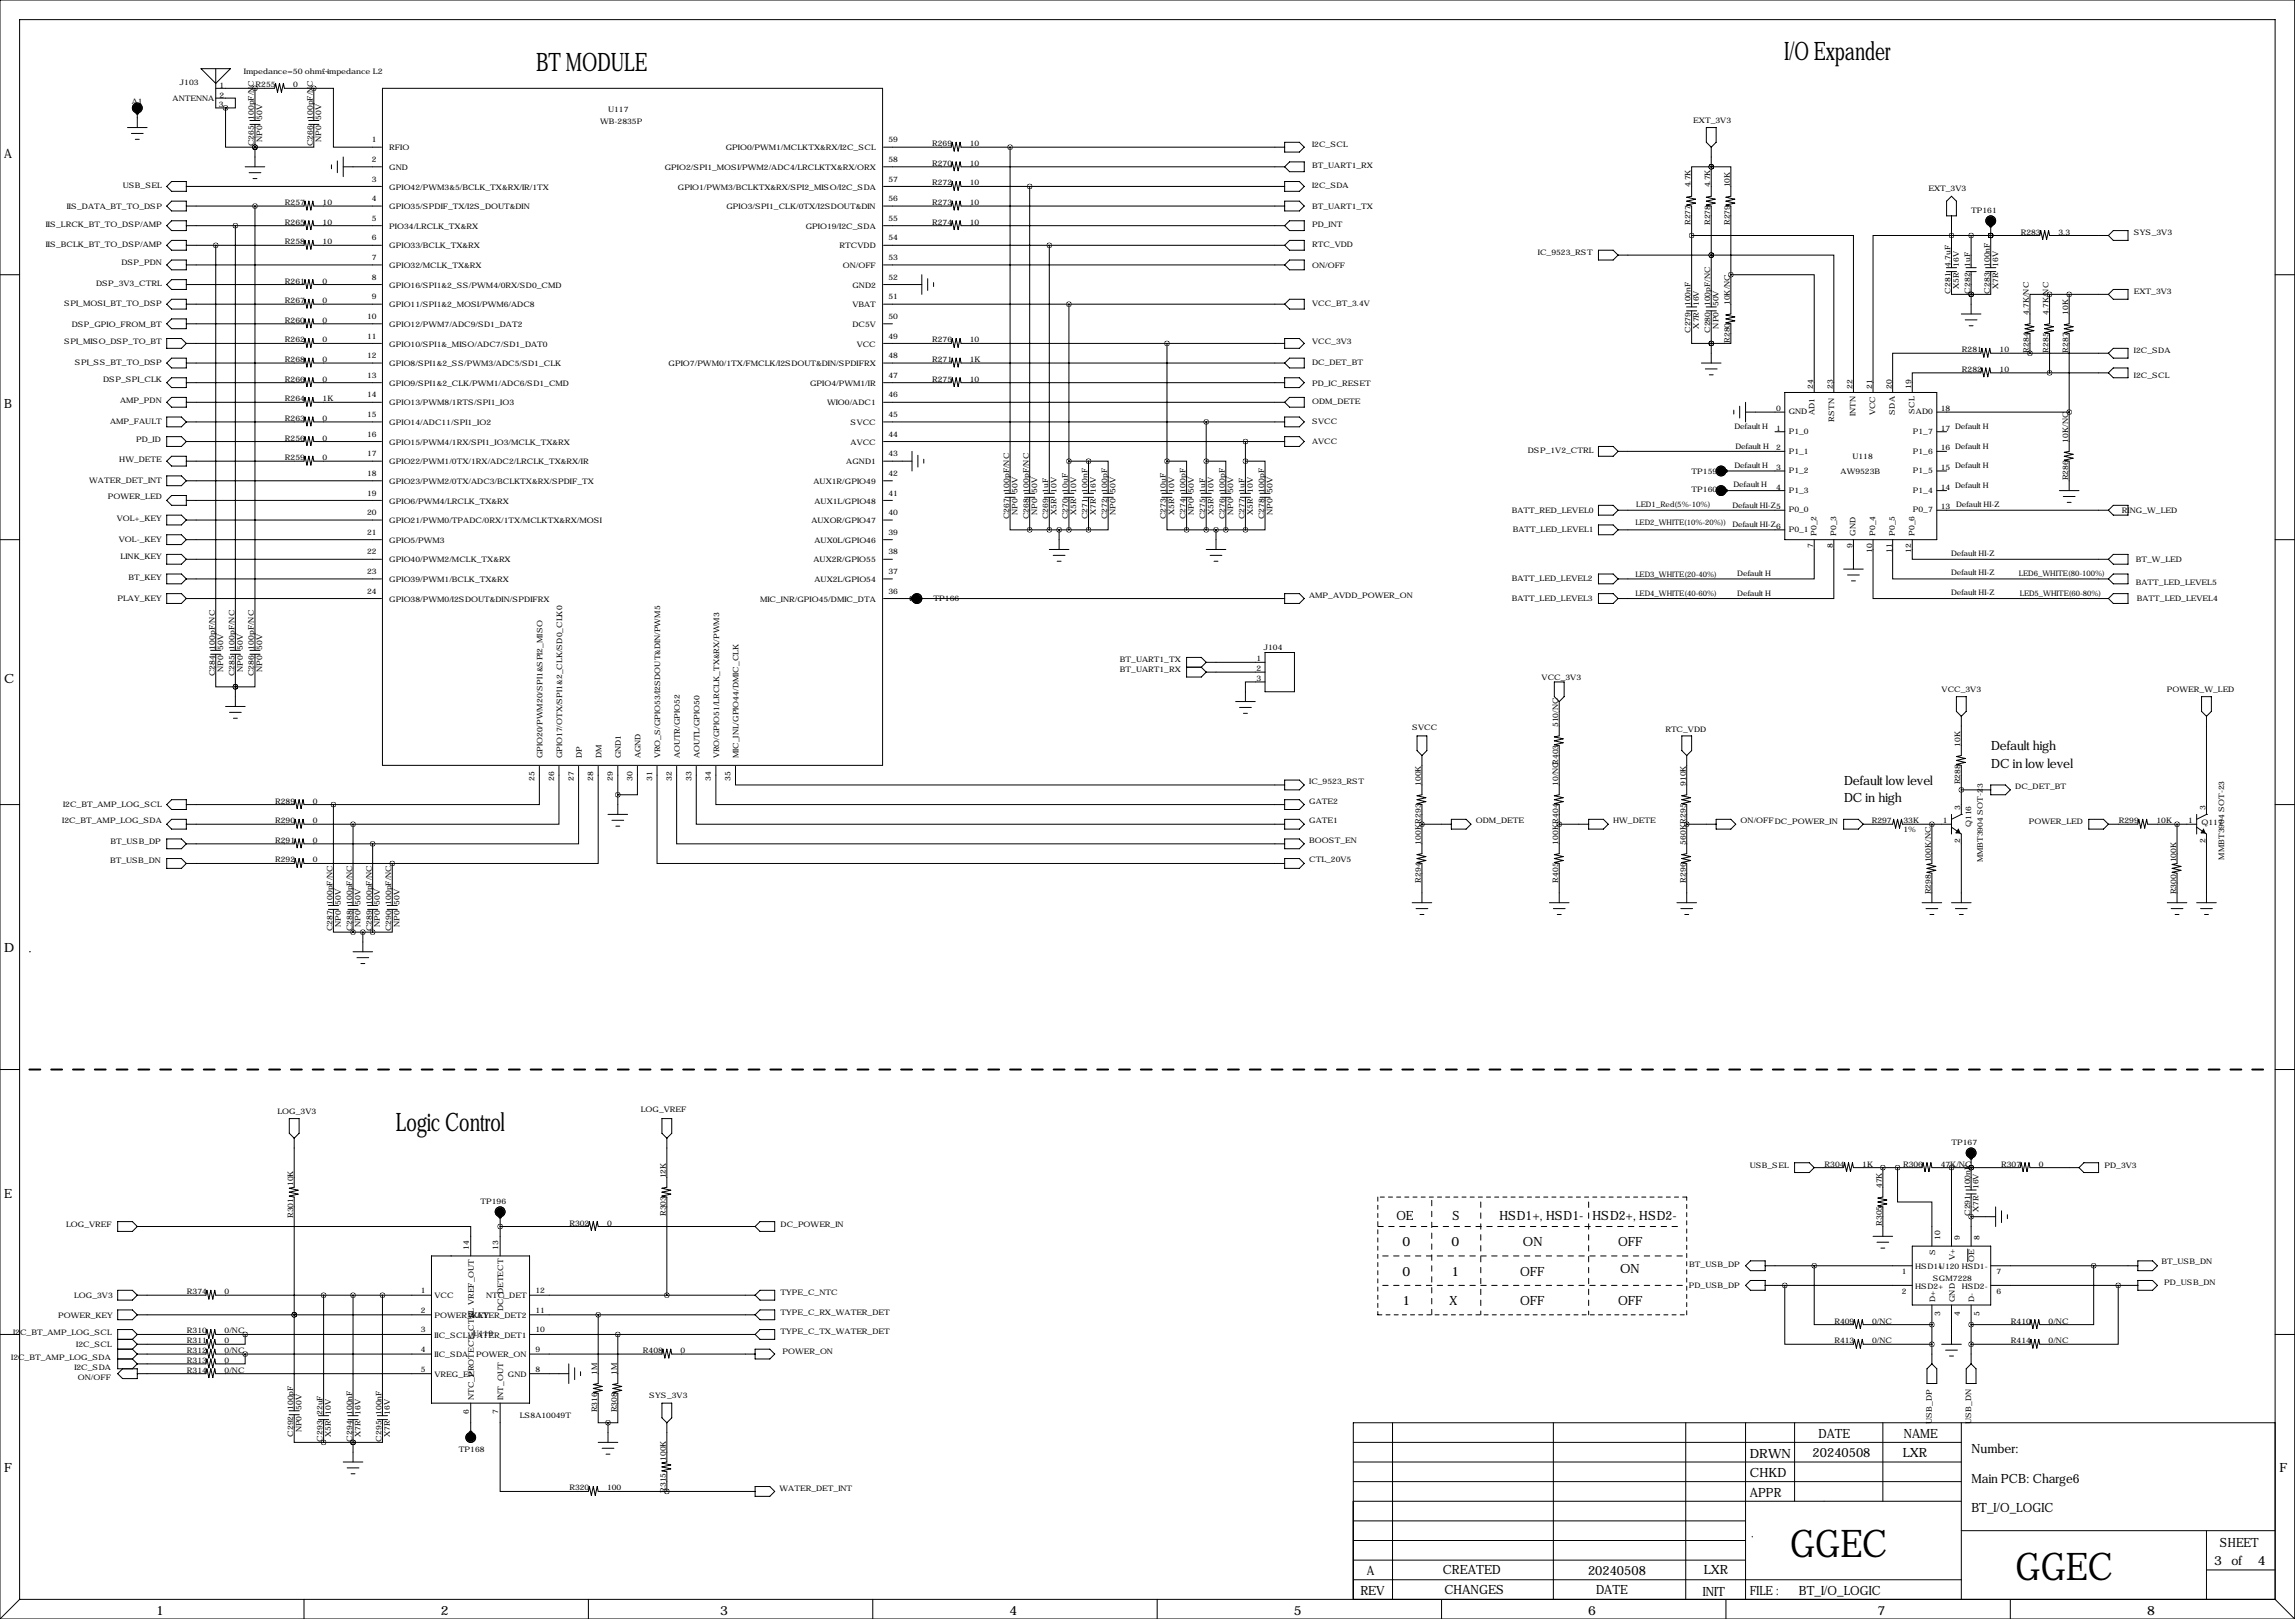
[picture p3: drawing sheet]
<svg xmlns="http://www.w3.org/2000/svg" width="594mm" height="419mm" viewBox="0 0 594 419" stroke-linecap="round" stroke-linejoin="round" font-family="sans-serif">
<defs><g id="words">
<g font-size="9.9">
<text x="463.7" y="403.1">GGEC</text>
<text x="522.1" y="409">GGEC</text>
</g>
<g font-size="6.6">
<text x="462.2" y="15.5">I/O Expander</text>
<text x="138.9" y="18.3">BT MODULE</text>
<text x="102.6" y="292.7">Logic Control</text>
</g>
<g font-size="3.3">
<text x="1.1" y="40.8">A</text>
<text x="1.1" y="105.6">B</text>
<text x="1.1" y="176.7">C</text>
<text x="515.7" y="194.2">Default high</text>
<text x="477.6" y="203.1">Default low level</text>
<text x="515.7" y="198.8">DC in low level</text>
<text x="477.6" y="207.7">DC in high</text>
<text x="1.1" y="246.5">D</text>
<text x="1.1" y="310">E</text>
<text x="361.7" y="315.7">OE</text>
<text x="376.2" y="315.7">S</text>
<text x="388.4" y="315.7">HSD1+, HSD1-</text>
<text x="412.5" y="315.7">HSD2+, HSD2-</text>
<text x="363.2" y="322.6">0</text>
<text x="375.9" y="322.6">0</text>
<text x="394.5" y="322.6">ON</text>
<text x="419.1" y="322.6">OFF</text>
<text x="419.6" y="329.4">ON</text>
<text x="363.2" y="330.2">0</text>
<text x="375.9" y="330.2">1</text>
<text x="393.7" y="330.2">OFF</text>
<text x="363.2" y="337.8">1</text>
<text x="375.4" y="337.8">X</text>
<text x="393.7" y="337.8">OFF</text>
<text x="419.1" y="337.8">OFF</text>
<text x="453.2" y="377.3">DRWN</text>
<text x="469.5" y="377.1">20240508</text>
<text x="471" y="372.3">DATE</text>
<text x="492.9" y="377.1">LXR</text>
<text x="493.1" y="372.3">NAME</text>
<text x="510.6" y="376.2">Number:</text>
<text x="1.1" y="381.2">F</text>
<text x="453.2" y="382.4">CHKD</text>
<text x="510.6" y="383.8">Main PCB: Charge6</text>
<text x="590.4" y="381.2">F</text>
<text x="453.2" y="387.5">APPR</text>
<text x="510.6" y="391.4">BT_I/O_LOGIC</text>
<text x="575" y="400.6">SHEET</text>
<text x="354" y="407.7">A</text>
<text x="373.7" y="407.4">CREATED</text>
<text x="411.3" y="407.8">20240508</text>
<text x="441.3" y="407.6">LXR</text>
<text x="573.5" y="405.2">3</text>
<text x="578" y="405">of</text>
<text x="584.8" y="405">4</text>
<text x="352.3" y="413">REV</text>
<text x="374.1" y="412.7">CHANGES</text>
<text x="413.4" y="412.7">DATE</text>
<text x="441" y="413.2">INIT</text>
<text x="453.2" y="412.9">FILE :</text>
<text x="465.9" y="412.9">BT_I/O_LOGIC</text>
<text x="40.5" y="418">1</text>
<text x="114.1" y="418">2</text>
<text x="186.5" y="418">3</text>
<text x="261.5" y="418">4</text>
<text x="335.1" y="418">5</text>
<text x="411.3" y="418">6</text>
<text x="486.3" y="418">7</text>
<text x="556.1" y="418">8</text>
</g>
<g font-size="2">
<text x="46.5" y="22.1">J103</text>
<text x="56.9" y="22.7">1</text>
<text x="63.1" y="19.2">Impedance=50 ohm£¬impedance L2</text>
<text x="66.2" y="22.6">R255</text>
<text x="75.9" y="22.6">0</text>
<text x="34.2" y="27">A1</text>
<text x="44.7" y="26.2">ANTENNA</text>
<text x="56.6" y="27.7">3</text>
<text x="56.9" y="25.5">2</text>
<text x="157.5" y="29">U117</text>
<text x="65.8" y="31" transform="rotate(-90 65.8 31)">100pF/NC</text>
<text x="67.9" y="31" transform="rotate(-90 67.9 31)">50V</text>
<text x="81" y="31" transform="rotate(-90 81 31)">100pF/NC</text>
<text x="83.2" y="31" transform="rotate(-90 83.2 31)">50V</text>
<text x="155.4" y="32">WB-2835P</text>
<text x="438.6" y="31.9">EXT_3V3</text>
<text x="65.8" y="37.9" transform="rotate(-90 65.8 37.9)">C265</text>
<text x="67.9" y="36.8" transform="rotate(-90 67.9 36.8)">NP0</text>
<text x="81" y="37.9" transform="rotate(-90 81 37.9)">C266</text>
<text x="83.2" y="36.8" transform="rotate(-90 83.2 36.8)">NP0</text>
<text x="96.3" y="36.8">1</text>
<text x="96.3" y="41.9">2</text>
<text x="100.8" y="38.9">RFIO</text>
<text x="188" y="38.9">GPIO0/PWM1/MCLKTX&amp;RX/I2C_SCL</text>
<text x="230.1" y="41.9">58</text>
<text x="230.1" y="36.8">59</text>
<text x="241.5" y="37.8">R269</text>
<text x="251.2" y="37.8">10</text>
<text x="339.9" y="38.1">I2C_SCL</text>
<text x="96.3" y="47">3</text>
<text x="100.8" y="44">GND</text>
<text x="172.2" y="44">GPIO2/SPI1_MOSI/PWM2/ADC4/LRCLKTX&amp;RX/ORX</text>
<text x="230.1" y="47">57</text>
<text x="241.5" y="42.9">R270</text>
<text x="251.2" y="42.9">10</text>
<text x="339.9" y="43.4">BT_UART1_RX</text>
<text x="31.8" y="48.8">USB_SEL</text>
<text x="73.8" y="53.1">R257</text>
<text x="83.6" y="53.1">10</text>
<text x="96.3" y="52.1">4</text>
<text x="100.8" y="49.1">GPIO42/PWM3&amp;5/BCLK_TX&amp;RX/IR/1TX</text>
<text x="175.6" y="49.1">GPIO1/PWM3/BCLKTX&amp;RX/SPI2_MISO/I2C_SDA</text>
<text x="230.1" y="52.1">56</text>
<text x="241.5" y="48">R272</text>
<text x="241.5" y="53.1">R273</text>
<text x="251.2" y="48">10</text>
<text x="251.2" y="53.1">10</text>
<text x="339.9" y="48.8">I2C_SDA</text>
<text x="437.9" y="48.5" transform="rotate(-90 437.9 48.5)">4.7K</text>
<text x="443" y="48.5" transform="rotate(-90 443 48.5)">4.7K</text>
<text x="448.1" y="48.5" transform="rotate(-90 448.1 48.5)">10K</text>
<text x="499.5" y="49.5">EXT_3V3</text>
<text x="11.8" y="58.7">IIS_LRCK_BT_TO_DSP/AMP</text>
<text x="17.3" y="54.1">IIS_DATA_BT_TO_DSP</text>
<text x="73.8" y="58.2">R265</text>
<text x="83.6" y="58.2">10</text>
<text x="96.3" y="57.1">5</text>
<text x="100.8" y="54.2">GPIO35/SPDIF_TX/I2S_DOUT&amp;DIN</text>
<text x="100.8" y="59.2">PIO34/LRCLK_TX&amp;RX</text>
<text x="188.2" y="54.2">GPIO3/SPI1_CLK/0TX/I2SDOUT&amp;DIN</text>
<text x="208.7" y="59.2">GPIO19/I2C_SDA</text>
<text x="230.1" y="57.1">55</text>
<text x="241.5" y="58.2">R274</text>
<text x="251.2" y="58.2">10</text>
<text x="339.9" y="54.1">BT_UART1_TX</text>
<text x="339.9" y="58.7">PD_INT</text>
<text x="437.9" y="58.3" transform="rotate(-90 437.9 58.3)">R277</text>
<text x="443" y="58.3" transform="rotate(-90 443 58.3)">R278</text>
<text x="448.1" y="58.3" transform="rotate(-90 448.1 58.3)">R279</text>
<text x="510.5" y="55.1">TP161</text>
<text x="11.8" y="64">IIS_BCLK_BT_TO_DSP/AMP</text>
<text x="73.8" y="63.2">R258</text>
<text x="83.6" y="63.2">10</text>
<text x="96.3" y="62.2">6</text>
<text x="100.8" y="64.3">GPIO33/BCLK_TX&amp;RX</text>
<text x="217.5" y="64.3">RTCVDD</text>
<text x="230.1" y="62.2">54</text>
<text x="339.9" y="64">RTC_VDD</text>
<text x="523.4" y="60.7">R283</text>
<text x="533.1" y="60.7">3.3</text>
<text x="552.7" y="61">SYS_3V3</text>
<text x="31.4" y="68.6">DSP_PDN</text>
<text x="96.3" y="67.3">7</text>
<text x="100.8" y="69.4">GPIO32/MCLK_TX&amp;RX</text>
<text x="218.3" y="69.4">ON/OFF</text>
<text x="230.1" y="67.3">53</text>
<text x="339.9" y="69.3">ON/OFF</text>
<text x="398.3" y="66">IC_9523_RST</text>
<text x="505.2" y="69.1" transform="rotate(-90 505.2 69.1)">4.7uF</text>
<text x="507.4" y="69.1" transform="rotate(-90 507.4 69.1)">16V</text>
<text x="510.3" y="69.1" transform="rotate(-90 510.3 69.1)">1uF</text>
<text x="515.4" y="69.1" transform="rotate(-90 515.4 69.1)">100nF</text>
<text x="517.5" y="69.1" transform="rotate(-90 517.5 69.1)">16V</text>
<text x="24.9" y="73.9">DSP_3V3_CTRL</text>
<text x="73.8" y="73.4">R261</text>
<text x="83.6" y="73.4">0</text>
<text x="96.3" y="72.4">8</text>
<text x="96.3" y="77.5">9</text>
<text x="100.8" y="74.5">GPIO16/SPI1&amp;2_SS/PWM4/0RX/SD0_CMD</text>
<text x="220.8" y="74.5">GND2</text>
<text x="230.1" y="77.5">51</text>
<text x="230.1" y="72.4">52</text>
<text x="505.2" y="76" transform="rotate(-90 505.2 76)">C281</text>
<text x="507.4" y="74.9" transform="rotate(-90 507.4 74.9)">X5R</text>
<text x="510.3" y="76" transform="rotate(-90 510.3 76)">C282</text>
<text x="515.4" y="76" transform="rotate(-90 515.4 76)">C283</text>
<text x="517.5" y="74.9" transform="rotate(-90 517.5 74.9)">X7R</text>
<text x="552.7" y="76.2">EXT_3V3</text>
<text x="16.7" y="79.2">SPI_MOSI_BT_TO_DSP</text>
<text x="73.8" y="78.5">R267</text>
<text x="73.8" y="83.6">R260</text>
<text x="83.6" y="78.5">0</text>
<text x="83.6" y="83.6">0</text>
<text x="95.1" y="82.6">10</text>
<text x="100.8" y="79.6">GPIO11/SPI1&amp;2_MOSI/PWM6/ADC8</text>
<text x="220.8" y="79.6">VBAT</text>
<text x="230.1" y="82.6">50</text>
<text x="339.9" y="79.2">VCC_BT_3.4V</text>
<text x="437.9" y="79.2" transform="rotate(-90 437.9 79.2)">100nF</text>
<text x="440" y="79.2" transform="rotate(-90 440 79.2)">16V</text>
<text x="443" y="79.2" transform="rotate(-90 443 79.2)">100pF/NC</text>
<text x="445.1" y="79.2" transform="rotate(-90 445.1 79.2)">50V</text>
<text x="448.1" y="79" transform="rotate(-90 448.1 79)">10K/NC</text>
<text x="525.5" y="81.5" transform="rotate(-90 525.5 81.5)">4.7K/NC</text>
<text x="530.6" y="81.5" transform="rotate(-90 530.6 81.5)">4.7K/NC</text>
<text x="535.7" y="81.5" transform="rotate(-90 535.7 81.5)">10K</text>
<text x="16.7" y="89.2">SPI_MISO_DSP_TO_BT</text>
<text x="18.6" y="84.6">DSP_GPIO_FROM_BT</text>
<text x="73.8" y="88.6">R262</text>
<text x="83.6" y="88.6">0</text>
<text x="95.1" y="87.6">11</text>
<text x="100.8" y="84.6">GPIO12/PWM7/ADC9/SD1_DAT2</text>
<text x="100.8" y="89.7">GPIO10/SPI1&amp;_MISO/ADC7/SD1_DAT0</text>
<text x="220.8" y="84.6">DC5V</text>
<text x="221.9" y="89.7">VCC</text>
<text x="230.1" y="87.6">49</text>
<text x="241.5" y="88.6">R276</text>
<text x="251.2" y="88.6">10</text>
<text x="339.9" y="89.2">VCC_3V3</text>
<text x="437.9" y="86.2" transform="rotate(-90 437.9 86.2)">C279</text>
<text x="440" y="85" transform="rotate(-90 440 85)">X7R</text>
<text x="443" y="86.2" transform="rotate(-90 443 86.2)">C280</text>
<text x="445.1" y="85" transform="rotate(-90 445.1 85)">NP0</text>
<text x="448.1" y="88.7" transform="rotate(-90 448.1 88.7)">R280</text>
<text x="19.4" y="94.5">SPI_SS_BT_TO_DSP</text>
<text x="73.8" y="93.7">R268</text>
<text x="83.6" y="93.7">0</text>
<text x="95.1" y="92.7">12</text>
<text x="100.8" y="94.8">GPIO8/SPI1&amp;2_SS/PWM3/ADC5/SD1_CLK</text>
<text x="173.2" y="94.8">GPIO7/PWM0/1TX/FMCLK/I2SDOUT&amp;DIN/SPDIFRX</text>
<text x="230.1" y="92.7">48</text>
<text x="241.5" y="93.7">R271</text>
<text x="251.2" y="93.7">1K</text>
<text x="339.9" y="94.5">DC_DET_BT</text>
<text x="508.2" y="91.2">R281</text>
<text x="517.9" y="91.2">10</text>
<text x="525.5" y="91.3" transform="rotate(-90 525.5 91.3)">R284</text>
<text x="530.6" y="91.3" transform="rotate(-90 530.6 91.3)">R285</text>
<text x="535.7" y="91.3" transform="rotate(-90 535.7 91.3)">R287</text>
<text x="552.7" y="91.4">I2C_SDA</text>
<text x="26.7" y="98.8">DSP_SPI_CLK</text>
<text x="73.8" y="98.8">R266</text>
<text x="83.6" y="98.8">0</text>
<text x="95.1" y="97.8">13</text>
<text x="100.8" y="99.9">GPIO9/SPI1&amp;2_CLK/PWM1/ADC6/SD1_CMD</text>
<text x="209.8" y="99.9">GPIO4/PWM1/IR</text>
<text x="230.1" y="97.8">47</text>
<text x="241.5" y="98.8">R275</text>
<text x="251.2" y="98.8">10</text>
<text x="339.9" y="99.8">PD_IC_RESET</text>
<text x="469.6" y="100.6" transform="rotate(-90 469.6 100.6)">24</text>
<text x="474.7" y="100.6" transform="rotate(-90 474.7 100.6)">23</text>
<text x="479.8" y="100.6" transform="rotate(-90 479.8 100.6)">22</text>
<text x="484.9" y="100.6" transform="rotate(-90 484.9 100.6)">21</text>
<text x="490" y="100.6" transform="rotate(-90 490 100.6)">20</text>
<text x="495" y="100.6" transform="rotate(-90 495 100.6)">19</text>
<text x="508.2" y="96.3">R282</text>
<text x="517.9" y="96.3">10</text>
<text x="552.7" y="97.8">I2C_SCL</text>
<text x="31.1" y="104.4">AMP_PDN</text>
<text x="73.8" y="103.9">R264</text>
<text x="83.6" y="103.9">1K</text>
<text x="95.1" y="102.9">14</text>
<text x="95.1" y="108">15</text>
<text x="100.8" y="105">GPIO13/PWM8/1RTS/SPI1_IO3</text>
<text x="214.2" y="105">WIO0/ADC1</text>
<text x="230.1" y="108">45</text>
<text x="230.1" y="102.9">46</text>
<text x="339.9" y="104.5">ODM_DETE</text>
<text x="460" y="106.4">0</text>
<text x="463.3" y="107.2">GND</text>
<text x="470" y="107.5" transform="rotate(-90 470 107.5)">AD1</text>
<text x="480.6" y="107.8" transform="rotate(-90 480.6 107.8)">INTN</text>
<text x="485.7" y="107.5" transform="rotate(-90 485.7 107.5)">VCC</text>
<text x="490.8" y="107.3" transform="rotate(-90 490.8 107.3)">SDA</text>
<text x="495.9" y="107.1" transform="rotate(-90 495.9 107.1)">SCL</text>
<text x="496.3" y="107.2">AD0</text>
<text x="502.7" y="106.4">18</text>
<text x="28.5" y="109.7">AMP_FAULT</text>
<text x="73.8" y="109">R263</text>
<text x="83.6" y="109">0</text>
<text x="95.1" y="113">16</text>
<text x="100.8" y="110">GPIO14/ADC11/SPI1_IO2</text>
<text x="220.3" y="110">SVCC</text>
<text x="230.1" y="113">44</text>
<text x="339.9" y="109.8">SVCC</text>
<text x="449.2" y="111.1">Default H</text>
<text x="460" y="111.5">1</text>
<text x="463.3" y="112.3">P1_0</text>
<text x="475" y="109.2" transform="rotate(-90 475 109.2)">RSTN</text>
<text x="495.5" y="112.3">P1_7</text>
<text x="502.7" y="111.5">17 Default H</text>
<text x="30.9" y="119.6">HW_DETE</text>
<text x="35.3" y="114.3">PD_ID</text>
<text x="73.8" y="119.1">R259</text>
<text x="73.8" y="114">R256</text>
<text x="83.6" y="119.1">0</text>
<text x="83.6" y="114">0</text>
<text x="95.1" y="118.1">17</text>
<text x="100.8" y="115.1">GPIO15/PWM4/1RX/SPI1_IO3/MCLK_TX&amp;RX</text>
<text x="220.3" y="115.1">AVCC</text>
<text x="230.1" y="118.1">43</text>
<text x="339.9" y="115.1">AVCC</text>
<text x="395.7" y="117.3">DSP_1V2_CTRL</text>
<text x="449.5" y="116.2">Default H</text>
<text x="460" y="116.6">2</text>
<text x="463.3" y="117.4">P1_1</text>
<text x="479.8" y="118.9">U118</text>
<text x="495.5" y="117.4">P1_6</text>
<text x="502.7" y="116.6">16 Default H</text>
<text x="535.7" y="114.6" transform="rotate(-90 535.7 114.6)">10K/NC</text>
<text x="23.1" y="125">WATER_DET_INT</text>
<text x="95.1" y="123.2">18</text>
<text x="100.8" y="120.2">GPIO22/PWM1/0TX/1RX/ADC2/LRCLK_TX&amp;RX/IR</text>
<text x="100.8" y="125.3">GPIO23/PWM2/0TX/ADC3/BCLKTX&amp;RX/SPDIF_TX</text>
<text x="210.7" y="125.3">AUX1R/GPIO49</text>
<text x="219.2" y="120.2">AGND1</text>
<text x="230.1" y="123.2">42</text>
<text x="438.2" y="122.7">TP159</text>
<text x="449.2" y="121.3">Default H</text>
<text x="460" y="121.7">3</text>
<text x="463.3" y="122.5">P1_2</text>
<text x="476.7" y="122.7">AW9523B</text>
<text x="495.5" y="122.5">P1_5</text>
<text x="502.7" y="121.7">15 Default H</text>
<text x="535.7" y="124.3" transform="rotate(-90 535.7 124.3)">R286</text>
<text x="27.9" y="129.3">POWER_LED</text>
<text x="95.1" y="128.3">19</text>
<text x="100.8" y="130.4">GPIO6/PWM4/LRCLK_TX&amp;RX</text>
<text x="211" y="130.4">AUX1L/GPIO48</text>
<text x="230.1" y="128.3">41</text>
<text x="261.4" y="127.5" transform="rotate(-90 261.4 127.5)">100pF/NC</text>
<text x="263.5" y="127.5" transform="rotate(-90 263.5 127.5)">50V</text>
<text x="266.4" y="127.5" transform="rotate(-90 266.4 127.5)">100pF/NC</text>
<text x="268.6" y="127.5" transform="rotate(-90 268.6 127.5)">50V</text>
<text x="271.5" y="127.5" transform="rotate(-90 271.5 127.5)">1uF</text>
<text x="273.7" y="127.5" transform="rotate(-90 273.7 127.5)">10V</text>
<text x="276.6" y="127.5" transform="rotate(-90 276.6 127.5)">10uF</text>
<text x="278.8" y="127.5" transform="rotate(-90 278.8 127.5)">10V</text>
<text x="281.7" y="127.5" transform="rotate(-90 281.7 127.5)">100nF</text>
<text x="283.8" y="127.5" transform="rotate(-90 283.8 127.5)">16V</text>
<text x="286.8" y="127.5" transform="rotate(-90 286.8 127.5)">100pF</text>
<text x="288.9" y="127.5" transform="rotate(-90 288.9 127.5)">50V</text>
<text x="302" y="127.5" transform="rotate(-90 302 127.5)">10uF</text>
<text x="304.2" y="127.5" transform="rotate(-90 304.2 127.5)">10V</text>
<text x="307.1" y="127.5" transform="rotate(-90 307.1 127.5)">100pF</text>
<text x="309.2" y="127.5" transform="rotate(-90 309.2 127.5)">50V</text>
<text x="312.2" y="127.5" transform="rotate(-90 312.2 127.5)">1uF</text>
<text x="314.3" y="127.5" transform="rotate(-90 314.3 127.5)">10V</text>
<text x="317.2" y="127.5" transform="rotate(-90 317.2 127.5)">100pF</text>
<text x="319.4" y="127.5" transform="rotate(-90 319.4 127.5)">50V</text>
<text x="322.3" y="127.5" transform="rotate(-90 322.3 127.5)">1uF</text>
<text x="324.5" y="127.5" transform="rotate(-90 324.5 127.5)">10V</text>
<text x="327.4" y="127.5" transform="rotate(-90 327.4 127.5)">100pF</text>
<text x="329.6" y="127.5" transform="rotate(-90 329.6 127.5)">50V</text>
<text x="423.8" y="131.2">LED1_Red(5%-10%)</text>
<text x="438.2" y="127.3">TP160</text>
<text x="448.7" y="131.4">Default HI-Z5</text>
<text x="449" y="126.1">Default H</text>
<text x="460" y="126.7">4</text>
<text x="463.3" y="127.6">P1_3</text>
<text x="495.5" y="127.6">P1_4</text>
<text x="502.7" y="126.7">14 Default H</text>
<text x="502.7" y="131.8">13</text>
<text x="506.6" y="131.2">Default HI-Z</text>
<text x="30.2" y="134.9">VOL+_KEY</text>
<text x="95.1" y="133.4">20</text>
<text x="100.8" y="135.4">GPIO21/PWM0/TPADC/0RX/1TX/MCLKTX&amp;RX/MOSI</text>
<text x="210.2" y="135.4">AUXOR/GPIO47</text>
<text x="230.1" y="133.4">40</text>
<text x="261.4" y="134.4" transform="rotate(-90 261.4 134.4)">C267</text>
<text x="263.5" y="133.3" transform="rotate(-90 263.5 133.3)">NP0</text>
<text x="266.4" y="134.4" transform="rotate(-90 266.4 134.4)">C268</text>
<text x="268.6" y="133.3" transform="rotate(-90 268.6 133.3)">NP0</text>
<text x="271.5" y="134.4" transform="rotate(-90 271.5 134.4)">C269</text>
<text x="273.7" y="133.3" transform="rotate(-90 273.7 133.3)">X5R</text>
<text x="276.6" y="134.4" transform="rotate(-90 276.6 134.4)">C270</text>
<text x="278.8" y="133.3" transform="rotate(-90 278.8 133.3)">X5R</text>
<text x="281.7" y="134.4" transform="rotate(-90 281.7 134.4)">C271</text>
<text x="283.8" y="133.3" transform="rotate(-90 283.8 133.3)">X7R</text>
<text x="286.8" y="134.4" transform="rotate(-90 286.8 134.4)">C272</text>
<text x="288.9" y="133.3" transform="rotate(-90 288.9 133.3)">NP0</text>
<text x="302" y="134.4" transform="rotate(-90 302 134.4)">C273</text>
<text x="304.2" y="133.3" transform="rotate(-90 304.2 133.3)">X5R</text>
<text x="307.1" y="134.4" transform="rotate(-90 307.1 134.4)">C274</text>
<text x="309.2" y="133.3" transform="rotate(-90 309.2 133.3)">NP0</text>
<text x="312.2" y="134.4" transform="rotate(-90 312.2 134.4)">C275</text>
<text x="314.3" y="133.3" transform="rotate(-90 314.3 133.3)">X5R</text>
<text x="317.2" y="134.4" transform="rotate(-90 317.2 134.4)">C276</text>
<text x="319.4" y="133.3" transform="rotate(-90 319.4 133.3)">NP0</text>
<text x="322.3" y="134.4" transform="rotate(-90 322.3 134.4)">C277</text>
<text x="324.5" y="133.3" transform="rotate(-90 324.5 133.3)">X5R</text>
<text x="327.4" y="134.4" transform="rotate(-90 327.4 134.4)">C278</text>
<text x="329.6" y="133.3" transform="rotate(-90 329.6 133.3)">NP0</text>
<text x="391.6" y="132.8">BATT_RED_LEVEL0</text>
<text x="391.8" y="137.7">BATT_LED_LEVEL1</text>
<text x="423.6" y="136">LED2_WHITE(10%-20%))</text>
<text x="448.7" y="136.5">Default HI-Z6</text>
<text x="463.3" y="132.6">P0_0</text>
<text x="463.3" y="137.7">P0_1</text>
<text x="495.5" y="132.6">P0_7</text>
<text x="549.6" y="132.8">RING_W_LED</text>
<text x="30.8" y="140.2">VOL-_KEY</text>
<text x="95.1" y="138.4">21</text>
<text x="95.1" y="143.5">22</text>
<text x="100.8" y="140.5">GPIO5/PWM3</text>
<text x="211" y="140.5">AUX0L/GPIO46</text>
<text x="230.1" y="143.5">38</text>
<text x="230.1" y="138.4">39</text>
<text x="469.6" y="141.9" transform="rotate(-90 469.6 141.9)">7</text>
<text x="470.5" y="138.7" transform="rotate(-90 470.5 138.7)">P0_2</text>
<text x="474.7" y="141.9" transform="rotate(-90 474.7 141.9)">8</text>
<text x="475.5" y="138.7" transform="rotate(-90 475.5 138.7)">P0_3</text>
<text x="479.8" y="141.9" transform="rotate(-90 479.8 141.9)">9</text>
<text x="480.6" y="138.7" transform="rotate(-90 480.6 138.7)">GND</text>
<text x="484.9" y="143.2" transform="rotate(-90 484.9 143.2)">10</text>
<text x="485.7" y="138.7" transform="rotate(-90 485.7 138.7)">P0_4</text>
<text x="490" y="143.2" transform="rotate(-90 490 143.2)">11</text>
<text x="490.8" y="138.7" transform="rotate(-90 490.8 138.7)">P0_5</text>
<text x="495" y="143.2" transform="rotate(-90 495 143.2)">12</text>
<text x="495.9" y="138.7" transform="rotate(-90 495.9 138.7)">P0_6</text>
<text x="505.4" y="143.9">Default HI-Z</text>
<text x="31.2" y="144.8">LINK_KEY</text>
<text x="95.1" y="148.6">23</text>
<text x="100.8" y="145.6">GPIO40/PWM2/MCLK_TX&amp;RX</text>
<text x="210.7" y="145.6">AUX2R/GPIO55</text>
<text x="230.1" y="148.6">37</text>
<text x="423.6" y="149.5">LED3_WHITE(20-40%)</text>
<text x="450" y="149.2">Default H</text>
<text x="505.4" y="148.9">Default HI-Z</text>
<text x="522.9" y="149.2">LED6_WHITE(80-100%)</text>
<text x="553.2" y="145.5">BT_W_LED</text>
<text x="30.4" y="155.4">PLAY_KEY</text>
<text x="33.3" y="150.1">BT_KEY</text>
<text x="95.1" y="153.7">24</text>
<text x="100.8" y="150.7">GPIO39/PWM1/BCLK_TX&amp;RX</text>
<text x="100.8" y="155.8">GPIO38/PWM0/I2SDOUT&amp;DIN/SPDIFRX</text>
<text x="196.9" y="155.8">MIC_INR/GPIO45/DMIC_DTA</text>
<text x="211" y="150.7">AUX2L/GPIO54</text>
<text x="230.1" y="153.7">36</text>
<text x="241.8" y="155.4">TP166</text>
<text x="339.1" y="154.7">AMP_AVDD_POWER_ON</text>
<text x="391.6" y="150.4">BATT_LED_LEVEL2</text>
<text x="391.6" y="155.7">BATT_LED_LEVEL3</text>
<text x="423.6" y="154.3">LED4_WHITE(40-60%)</text>
<text x="450" y="154.3">Default H</text>
<text x="505.4" y="154">Default HI-Z</text>
<text x="523.1" y="154.3">LED5_WHITE(60-80%)</text>
<text x="553.2" y="151.4">BATT_LED_LEVEL5</text>
<text x="553.5" y="155.7">BATT_LED_LEVEL4</text>
<text x="55.6" y="168.1" transform="rotate(-90 55.6 168.1)">100pF/NC</text>
<text x="57.8" y="173.9" transform="rotate(-90 57.8 173.9)">NP0</text>
<text x="57.8" y="168.1" transform="rotate(-90 57.8 168.1)">50V</text>
<text x="60.7" y="168.1" transform="rotate(-90 60.7 168.1)">100pF/NC</text>
<text x="62.9" y="173.9" transform="rotate(-90 62.9 173.9)">NP0</text>
<text x="62.9" y="168.1" transform="rotate(-90 62.9 168.1)">50V</text>
<text x="65.8" y="168.1" transform="rotate(-90 65.8 168.1)">100pF/NC</text>
<text x="67.9" y="173.9" transform="rotate(-90 67.9 173.9)">NP0</text>
<text x="67.9" y="168.1" transform="rotate(-90 67.9 168.1)">50V</text>
<text x="290.1" y="171.4">BT_UART1_TX</text>
<text x="290.1" y="174">BT_UART1_RX</text>
<text x="325.4" y="171.2">1</text>
<text x="325.4" y="173.7">2</text>
<text x="327.2" y="168.1">J104</text>
<text x="55.6" y="175.1" transform="rotate(-90 55.6 175.1)">C284</text>
<text x="60.7" y="175.1" transform="rotate(-90 60.7 175.1)">C285</text>
<text x="65.8" y="175.1" transform="rotate(-90 65.8 175.1)">C286</text>
<text x="325.4" y="176.3">3</text>
<text x="399.3" y="176">VCC_3V3</text>
<text x="502.9" y="179.1">VCC_3V3</text>
<text x="561.3" y="179.1">POWER_W_LED</text>
<text x="365.8" y="189">SVCC</text>
<text x="403.6" y="188.2" transform="rotate(-90 403.6 188.2)">510/NC</text>
<text x="431.3" y="189.5">RTC_VDD</text>
<text x="140.5" y="196.3" transform="rotate(-90 140.5 196.3)">GPIO20/PWM20/SPI1&amp;SPI2_MISO</text>
<text x="145.6" y="196.3" transform="rotate(-90 145.6 196.3)">GPIO17/OTX/SPI1&amp;2_CLK/SD0_CLK0</text>
<text x="150.7" y="196.3" transform="rotate(-90 150.7 196.3)">DP</text>
<text x="155.8" y="196.3" transform="rotate(-90 155.8 196.3)">DM</text>
<text x="160.8" y="196.3" transform="rotate(-90 160.8 196.3)">GND1</text>
<text x="165.9" y="196.3" transform="rotate(-90 165.9 196.3)">AGND</text>
<text x="171" y="196.3" transform="rotate(-90 171 196.3)">VRO_S/GPIO53/I2SDOUT&amp;DIN/PWM5</text>
<text x="176.1" y="196.3" transform="rotate(-90 176.1 196.3)">AOUTR/GPIO52</text>
<text x="181.2" y="196.3" transform="rotate(-90 181.2 196.3)">AOUTL/GPIO50</text>
<text x="186.2" y="196.3" transform="rotate(-90 186.2 196.3)">VRO/GPIO51/LRCLK_TX&amp;RX/PWM3</text>
<text x="191.3" y="196.3" transform="rotate(-90 191.3 196.3)">MIC_INL/GPIO44/DMIC_CLK</text>
<text x="403.6" y="198" transform="rotate(-90 403.6 198)">R403</text>
<text x="507.7" y="193.3" transform="rotate(-90 507.7 193.3)">10K</text>
<text x="138.4" y="202.1" transform="rotate(-90 138.4 202.1)">25</text>
<text x="143.5" y="202.1" transform="rotate(-90 143.5 202.1)">26</text>
<text x="148.6" y="202.1" transform="rotate(-90 148.6 202.1)">27</text>
<text x="153.7" y="202.1" transform="rotate(-90 153.7 202.1)">28</text>
<text x="158.7" y="202.1" transform="rotate(-90 158.7 202.1)">29</text>
<text x="163.8" y="202.1" transform="rotate(-90 163.8 202.1)">30</text>
<text x="168.9" y="202.1" transform="rotate(-90 168.9 202.1)">31</text>
<text x="174" y="202.1" transform="rotate(-90 174 202.1)">32</text>
<text x="179.1" y="202.1" transform="rotate(-90 179.1 202.1)">33</text>
<text x="184.2" y="202.1" transform="rotate(-90 184.2 202.1)">34</text>
<text x="189.2" y="202.1" transform="rotate(-90 189.2 202.1)">35</text>
<text x="339.1" y="202.9">IC_9523_RST</text>
<text x="368" y="203.5" transform="rotate(-90 368 203.5)">100K</text>
<text x="403.6" y="203.5" transform="rotate(-90 403.6 203.5)">10/NC</text>
<text x="436.6" y="203.5" transform="rotate(-90 436.6 203.5)">910K</text>
<text x="507.7" y="203" transform="rotate(-90 507.7 203)">R288</text>
<text x="16.4" y="208.8">I2C_BT_AMP_LOG_SCL</text>
<text x="71.3" y="208">R289</text>
<text x="81" y="208">0</text>
<text x="339.1" y="208">GATE2</text>
<text x="507.7" y="209.8" transform="rotate(-90 507.7 209.8)">3</text>
<text x="522" y="204.2">DC_DET_BT</text>
<text x="571.2" y="209.8" transform="rotate(-90 571.2 209.8)">3</text>
<text x="16.1" y="213.1">I2C_BT_AMP_LOG_SDA</text>
<text x="71.3" y="213.1">R290</text>
<text x="81" y="213.1">0</text>
<text x="339.1" y="213.1">GATE1</text>
<text x="382.3" y="213.1">ODM_DETE</text>
<text x="417.8" y="213.1">HW_DETE</text>
<text x="450.9" y="213.1">ON/OFFDC_POWER_IN</text>
<text x="484.8" y="213.1">R297</text>
<text x="493" y="213.1">33K</text>
<text x="493" y="215.3">1%</text>
<text x="503.2" y="213.1">1</text>
<text x="510.5" y="214.1" transform="rotate(-90 510.5 214.1)">Q116</text>
<text x="525.5" y="213.4">POWER_LED</text>
<text x="548.8" y="213.1">R299</text>
<text x="558.5" y="213.1">10K</text>
<text x="566.7" y="213.1">1</text>
<text x="570.2" y="213.6">Q117</text>
<text x="28.6" y="218.4">BT_USB_DP</text>
<text x="71.3" y="218.2">R291</text>
<text x="81" y="218.2">0</text>
<text x="339.1" y="218.2">BOOST_EN</text>
<text x="368" y="218.7" transform="rotate(-90 368 218.7)">100KR293</text>
<text x="403.6" y="218.7" transform="rotate(-90 403.6 218.7)">100KR404</text>
<text x="436.6" y="218.7" transform="rotate(-90 436.6 218.7)">560KR295</text>
<text x="507.7" y="218.1" transform="rotate(-90 507.7 218.1)">2</text>
<text x="571.2" y="218.1" transform="rotate(-90 571.2 218.1)">2</text>
<text x="28.5" y="223.5">BT_USB_DN</text>
<text x="71.3" y="223.3">R292</text>
<text x="81" y="223.3">0</text>
<text x="339.1" y="223.3">CTL_20V5</text>
<text x="500.1" y="223.3" transform="rotate(-90 500.1 223.3)">100K/NC</text>
<text x="513.6" y="223.3" transform="rotate(-90 513.6 223.3)">MMBT3904 SOT-23</text>
<text x="563.6" y="223.3" transform="rotate(-90 563.6 223.3)">100K</text>
<text x="576.1" y="222.5" transform="rotate(-90 576.1 222.5)">MMBT3904 SOT-23</text>
<text x="368" y="228.4" transform="rotate(-90 368 228.4)">R294</text>
<text x="403.6" y="228.4" transform="rotate(-90 403.6 228.4)">R405</text>
<text x="436.6" y="228.4" transform="rotate(-90 436.6 228.4)">R296</text>
<text x="500.1" y="231.5" transform="rotate(-90 500.1 231.5)">R298</text>
<text x="563.6" y="231.5" transform="rotate(-90 563.6 231.5)">R300</text>
<text x="86.1" y="234.2" transform="rotate(-90 86.1 234.2)">100pF/NC</text>
<text x="88.3" y="240" transform="rotate(-90 88.3 240)">NP0</text>
<text x="88.3" y="234.2" transform="rotate(-90 88.3 234.2)">50V</text>
<text x="91.2" y="234.2" transform="rotate(-90 91.2 234.2)">100pF/NC</text>
<text x="93.3" y="240" transform="rotate(-90 93.3 240)">NP0</text>
<text x="93.3" y="234.2" transform="rotate(-90 93.3 234.2)">50V</text>
<text x="96.3" y="234.2" transform="rotate(-90 96.3 234.2)">100pF/NC</text>
<text x="98.4" y="240" transform="rotate(-90 98.4 240)">NP0</text>
<text x="98.4" y="234.2" transform="rotate(-90 98.4 234.2)">50V</text>
<text x="101.3" y="234.2" transform="rotate(-90 101.3 234.2)">100pF/NC</text>
<text x="103.5" y="240" transform="rotate(-90 103.5 240)">NP0</text>
<text x="103.5" y="234.2" transform="rotate(-90 103.5 234.2)">50V</text>
<text x="86.1" y="241.1" transform="rotate(-90 86.1 241.1)">C287</text>
<text x="91.2" y="241.1" transform="rotate(-90 91.2 241.1)">C288</text>
<text x="96.3" y="241.1" transform="rotate(-90 96.3 241.1)">C289</text>
<text x="101.3" y="241.1" transform="rotate(-90 101.3 241.1)">C290</text>
<text x="166" y="287.9">LOG_VREF</text>
<text x="71.9" y="288.3">LOG_3V3</text>
<text x="505.5" y="296.4">TP167</text>
<text x="172.5" y="305.1" transform="rotate(-90 172.5 305.1)">12K</text>
<text x="453.2" y="302.3">USB_SEL</text>
<text x="472.6" y="302">R304</text>
<text x="482.3" y="302">1K</text>
<text x="492.9" y="302">R306</text>
<text x="502.7" y="302">47K/NC</text>
<text x="518.3" y="302">R307</text>
<text x="528.1" y="302">0</text>
<text x="545.1" y="302.3">PD_3V3</text>
<text x="75.9" y="307.1" transform="rotate(-90 75.9 307.1)">10K</text>
<text x="124.5" y="311.7">TP196</text>
<text x="487.4" y="307.6" transform="rotate(-90 487.4 307.6)">47K</text>
<text x="510.3" y="307.8" transform="rotate(-90 510.3 307.8)">100nF</text>
<text x="512.4" y="307.8" transform="rotate(-90 512.4 307.8)">16V</text>
<text x="17.1" y="317.8">LOG_VREF</text>
<text x="75.9" y="315.3" transform="rotate(-90 75.9 315.3)">R301</text>
<text x="147.5" y="317.2">R302</text>
<text x="157.2" y="317.2">0</text>
<text x="172.5" y="314.8" transform="rotate(-90 172.5 314.8)">R303</text>
<text x="202.2" y="317.5">DC_POWER_IN</text>
<text x="487.4" y="317.3" transform="rotate(-90 487.4 317.3)">R305</text>
<text x="510.3" y="314.8" transform="rotate(-90 510.3 314.8)">C291</text>
<text x="512.4" y="313.6" transform="rotate(-90 512.4 313.6)">X7R</text>
<text x="121.4" y="323.6" transform="rotate(-90 121.4 323.6)">14</text>
<text x="129" y="323.6" transform="rotate(-90 129 323.6)">13</text>
<text x="502.5" y="321.1" transform="rotate(-90 502.5 321.1)">10</text>
<text x="507.6" y="321.1" transform="rotate(-90 507.6 321.1)">9</text>
<text x="512.7" y="321.1" transform="rotate(-90 512.7 321.1)">8</text>
<text x="437.5" y="328">BT_USB_DP</text>
<text x="492.6" y="329.8">1</text>
<text x="496.1" y="328.5">HSD1+</text>
<text x="501.2" y="324.9" transform="rotate(-90 501.2 324.9)">S</text>
<text x="502.2" y="328.5">U120 HSD1-</text>
<text x="506.3" y="326.2" transform="rotate(-90 506.3 326.2)">V+</text>
<text x="511.4" y="326.6" transform="rotate(-90 511.4 326.6)">OE</text>
<text x="517.1" y="329.8">7</text>
<text x="559.8" y="327.3">BT_USB_DN</text>
<text x="48.4" y="335">R374</text>
<text x="58.2" y="335">0</text>
<text x="109" y="334.8">1</text>
<text x="138.7" y="334.8">12</text>
<text x="202.2" y="335.3">TYPE_C_NTC</text>
<text x="437.4" y="333.4">PD_USB_DP</text>
<text x="492.6" y="334.9">2</text>
<text x="496.1" y="333.6">HSD2+</text>
<text x="500.6" y="331.6">SGM7228</text>
<text x="508.1" y="333.6">HSD2-</text>
<text x="517.1" y="334.9">6</text>
<text x="560.6" y="332.6">PD_USB_DN</text>
<text x="15" y="341.1">POWER_KEY</text>
<text x="19.2" y="336">LOG_3V3</text>
<text x="109" y="339.9">2</text>
<text x="112.5" y="336.1">VCC</text>
<text x="112.5" y="341.2">POWER_KEY</text>
<text x="121.2" y="341.2">WATER_DET2</text>
<text x="125.9" y="336.1">NTC_DET</text>
<text x="130.4" y="339.5" transform="rotate(-90 130.4 339.5)">DC_DETECT</text>
<text x="138.7" y="339.9">11</text>
<text x="202.2" y="340.4">TYPE_C_RX_WATER_DET</text>
<text x="501.2" y="337.1" transform="rotate(-90 501.2 337.1)">D+</text>
<text x="502.5" y="340.6" transform="rotate(-90 502.5 340.6)">3</text>
<text x="506.3" y="337.1" transform="rotate(-90 506.3 337.1)">GND</text>
<text x="507.6" y="340.6" transform="rotate(-90 507.6 340.6)">4</text>
<text x="511.4" y="337.1" transform="rotate(-90 511.4 337.1)">D-</text>
<text x="512.7" y="340.6" transform="rotate(-90 512.7 340.6)">5</text>
<text x="3.4" y="345.7">I2C_BT_AMP_LOG_SCL</text>
<text x="48.4" y="345.2">R310</text>
<text x="48.4" y="347.7">R311</text>
<text x="58.2" y="345.2">0/NC</text>
<text x="58.2" y="347.7">0</text>
<text x="109" y="344.9">3</text>
<text x="112.5" y="346.3">IIC_SCLWATER_DET1</text>
<text x="122.4" y="345.9">U119</text>
<text x="138.7" y="344.9">10</text>
<text x="202.2" y="345.4">TYPE_C_TX_WATER_DET</text>
<text x="475.1" y="342.6">R409</text>
<text x="475.1" y="347.7">R413</text>
<text x="484.9" y="342.6">0/NC</text>
<text x="484.9" y="347.7">0/NC</text>
<text x="520.9" y="342.6">R410</text>
<text x="520.9" y="347.7">R414</text>
<text x="530.6" y="342.6">0/NC</text>
<text x="530.6" y="347.7">0/NC</text>
<text x="2.9" y="352">I2C_BT_AMP_LOG_SDA</text>
<text x="19.8" y="348.7">I2C_SCL</text>
<text x="48.4" y="350.3">R312</text>
<text x="48.4" y="352.8">R313</text>
<text x="58.2" y="350.3">0/NC</text>
<text x="58.2" y="352.8">0</text>
<text x="109" y="350">4</text>
<text x="112.5" y="351.3">IIC_SDA</text>
<text x="123.3" y="351.3">POWER_ON</text>
<text x="138.7" y="350">9</text>
<text x="166.5" y="350.3">R408</text>
<text x="176.3" y="350.3">0</text>
<text x="202.7" y="350.5">POWER_ON</text>
<text x="19.3" y="354.6">I2C_SDA</text>
<text x="20.2" y="357.1">ON/OFF</text>
<text x="48.4" y="355.3">R314</text>
<text x="58.2" y="355.3">0/NC</text>
<text x="109" y="355.1">5</text>
<text x="112.5" y="356.4">VREG_EN</text>
<text x="131.6" y="356.4">GND</text>
<text x="138.7" y="355.1">8</text>
<text x="154.7" y="355.9" transform="rotate(-90 154.7 355.9)">1M</text>
<text x="159.8" y="355.9" transform="rotate(-90 159.8 355.9)">1M</text>
<text x="75.9" y="365" transform="rotate(-90 75.9 365)">100pF</text>
<text x="78.1" y="365" transform="rotate(-90 78.1 365)">50V</text>
<text x="121.4" y="366" transform="rotate(-90 121.4 366)">6</text>
<text x="122.7" y="362.5" transform="rotate(-90 122.7 362.5)">NTC_PROTECT_CTRL VREF_OUT</text>
<text x="129" y="366" transform="rotate(-90 129 366)">7</text>
<text x="130.4" y="362.5" transform="rotate(-90 130.4 362.5)">INT_OUT</text>
<text x="154.7" y="365.6" transform="rotate(-90 154.7 365.6)">R316</text>
<text x="159.8" y="365.6" transform="rotate(-90 159.8 365.6)">R308</text>
<text x="168.1" y="361.9">SYS_3V3</text>
<text x="75.9" y="371.9" transform="rotate(-90 75.9 371.9)">C292</text>
<text x="78.1" y="370.8" transform="rotate(-90 78.1 370.8)">NP0</text>
<text x="83.6" y="366.3" transform="rotate(-90 83.6 366.3)">22uF</text>
<text x="85.7" y="366.3" transform="rotate(-90 85.7 366.3)">10V</text>
<text x="91.2" y="366.3" transform="rotate(-90 91.2 366.3)">100nF</text>
<text x="93.3" y="366.3" transform="rotate(-90 93.3 366.3)">16V</text>
<text x="98.8" y="366.3" transform="rotate(-90 98.8 366.3)">100nF</text>
<text x="101" y="366.3" transform="rotate(-90 101 366.3)">16V</text>
<text x="134.6" y="367.1">LS8A10049T</text>
<text x="500.4" y="368.6" transform="rotate(-90 500.4 368.6)">USB_DP</text>
<text x="510.5" y="368.7" transform="rotate(-90 510.5 368.7)">USB_DN</text>
<text x="83.6" y="373.2" transform="rotate(-90 83.6 373.2)">C293</text>
<text x="85.7" y="372.1" transform="rotate(-90 85.7 372.1)">X5R</text>
<text x="91.2" y="373.2" transform="rotate(-90 91.2 373.2)">C294</text>
<text x="93.3" y="372.1" transform="rotate(-90 93.3 372.1)">X7R</text>
<text x="98.8" y="373.2" transform="rotate(-90 98.8 373.2)">C295</text>
<text x="101" y="372.1" transform="rotate(-90 101 372.1)">X7R</text>
<text x="118.9" y="375.8">TP168</text>
<text x="172.5" y="378.2" transform="rotate(-90 172.5 378.2)">100K</text>
<text x="147.5" y="385.8">R320</text>
<text x="157.2" y="385.8">100</text>
<text x="172.5" y="386.4" transform="rotate(-90 172.5 386.4)">R315</text>
<text x="201.9" y="386.1">WATER_DET_INT</text>
</g>
</g></defs>
<g fill="none" stroke="#000" stroke-width=".26">
<path d="M52.1 17.8h7.6l-3.8 3.8zM55.9 17.8v10.1h2.5M33 33h5.1M34 34.5h3.1M35.1 36.1h1M35.6 29.2v3.8M55.9 25.4h5.1v2.5h-2.6M55.9 22.9h15.2l.3-1.3 .5 2.3 .5-2.3 .5 2.3 .5-2.3 .3 1.3h7.6M58.4 27.9h.1M58.4 27.9v10.2h7.6M64.7 32.2h2.7M64.7 31.2h2.7"/>
<path d="M66 38.1h.1M66 22.9v8.3M66 32.2v11M80 32.2h2.6M80 31.2h2.6M81.3 22.9h5.1v15.2h12.4M81.3 32.2v5.9h-15.3M81.3 22.9v8.3M99.1 22.9h129.5v175.2h-129.5zM228.9 38.1h17.5l.2-1.3 .5 2.3 .5-2.3 .6 2.3 .5-2.3 .2 1.3h83.8M261.6 38.1v89.6M332.7 36.8h3.8l1.3 1.3-1.3 1.3h-3.8z"/>
<path d="M442 33h2.5v3.8l-1.3 1.3-1.2-1.3zM443.2 38.1v12.7l-1.2 .3 2.2 .5-2.2 .5 2.2 .5-2.2 .5 1.2 .2v26.2M43.2 53.3l1.2-1.2h3.9v2.5h-3.9zM43.2 58.4l1.2-1.3h3.9v2.6h-3.9zM44.4 47h3.9v2.5h-3.9l-1.2-1.2zM48.3 48.3h50.5M48.3 53.3h30.4l.3-1.2 .5 2.3 .5-2.3 .5 2.3 .5-2.3 .3 1.2h17.5M48.3 58.4h30.4l.3-1.3 .5 2.3 .5-2.3 .5 2.3 .5-2.3 .3 1.3h17.5M61 58.4v110M63.5 43.2h5.1M64.5 44.7h3.1M65.5 46.2h1"/>
<path d="M66 53.3v115.1M85.9 42.7v1M87.4 41.7v3M88.9 43.2h9.9M88.9 40.6v5.1M228.9 43.2h17.5l.2-1.3 .5 2.3 .5-2.3 .6 2.3 .5-2.3 .2 1.3h83.8M228.9 48.3h17.5l.2-1.3 .5 2.3 .5-2.3 .6 2.3 .5-2.3 .2 1.3h83.8M228.9 53.3h17.5l.2-1.2 .5 2.3 .5-2.3 .6 2.3 .5-2.3 .2 1.2h83.8M228.9 58.4h17.5l.2-1.3 .5 2.3 .5-2.3 .6 2.3 .5-2.3 .2 1.3h83.8M266.7 48.3v79.4M332.7 47h3.8l1.3 1.3-1.3 1.2h-3.8zM332.7 52.1h3.8l1.3 1.2-1.3 1.3h-3.8z"/>
<path d="M332.7 58.4l1.3-1.3h3.8v2.6h-3.8zM334 41.9h3.8v2.5h-3.8l-1.3-1.2zM443.2 43.2h-5.1v7.6l-1.2 .3 2.3 .5-2.3 .5 2.3 .5-2.3 .5 1.2 .2v26.2M443.2 43.2h.1M443.2 43.2h5.1v7.6l-1.3 .3 2.3 .5-2.3 .5 2.3 .5-2.3 .5 1.3 .2v28l-1.3 .2 2.3 .5-2.3 .6 2.3 .5-2.3 .5 1.3 .2v5.1h-5.1M504.2 52.1l1.3-1.3 1.2 1.3v3.8h-2.5zM505.5 55.9v5.1h10.1M515.6 58.4v10.9M0 71.1h5.1M43.2 63.5l1.2-1.3h3.9v2.6h-3.9zM43.2 73.7l1.2-1.3h3.9v2.5h-3.9zM44.4 67.3h3.9v2.6h-3.9l-1.2-1.3z"/>
<path d="M44.4 77.5h3.9v2.5h-3.9l-1.2-1.3zM48.3 63.5h30.4l.3-1.3 .5 2.3 .5-2.3 .5 2.3 .5-2.3 .3 1.3h17.5M48.3 68.6h50.5M48.3 73.7h30.4l.3-1.3 .5 2.3 .5-2.3 .5 2.3 .5-2.3 .3 1.3h17.5M48.3 78.7h30.4l.3-1.2 .5 2.3 .5-2.3 .5 2.3 .5-2.3 .3 1.2h17.5M55.9 63.5v104.9M228.9 63.5h103.8M228.9 68.6h103.8M228.9 73.7h9.9M228.9 78.7h103.8M238.8 71.1v5.1M240.3 72.1v3.1"/>
<path d="M241.8 73.2v1M271.8 63.5v64.2M276.9 78.7v49M332.7 63.5l1.3-1.3h3.8v2.6h-3.8zM334 67.3h3.8v2.6h-3.8l-1.3-1.3zM334 77.5h3.8v2.5h-3.8l-1.3-1.3zM414 64.8h3.8l1.3 1.2-1.3 1.3h-3.8zM419.1 66h24.1M436.8 79.5h2.7M438.1 61h42v40.6M441.9 79.5h2.7M443.2 66h31.8v35.6"/>
<path d="M443.2 66h.1M448.3 71.1h21.6v30.5M504.1 70.3h2.7M504.1 69.3h2.7M505.5 61h-20.4v40.6M505.5 70.3v5.9h5M505.5 61v8.3M505.5 61h22.8l.3-1.3 .5 2.3 .5-2.3 .5 2.3 .5-2.3 .3 1.3h15.2M509.2 70.3h2.7M509.2 69.3h2.7M510.5 76.2h.1M510.5 61v8.3"/>
<path d="M510.5 70.3v11M514.3 70.3h2.6M514.3 69.3h2.6M515.6 61h.1M515.6 70.3v5.9h-5.1M530.9 76.2h-5.1v7.6l-1.3 .3 2.3 .5-2.3 .5 2.3 .5-2.3 .5 1.3 .3v5M530.9 76.2v7.6l-1.3 .3 2.3 .5-2.3 .5 2.3 .5-2.3 .5 1.3 .3v10.1M530.9 76.2h15.2M535.9 76.2v7.6l-1.2 .3 2.3 .5-2.3 .5 2.3 .5-2.3 .5 1.2 .3v30.4l-1.2 .3 2.3 .5-2.3 .5 2.3 .5-2.3 .5 1.2 .3v7.6M546.1 61l1.3-1.3h3.8v2.5h-3.8zM546.1 76.2l1.3-1.3h3.8v2.6h-3.8zM589.3 71.1h5.1"/>
<path d="M43.2 83.8l1.2-1.2h3.9v2.5h-3.9zM43.2 99.1l1.2-1.3h3.9v2.5h-3.9zM43.2 87.6h3.8l1.3 1.3-1.3 1.3h-3.8zM44.4 92.7h3.9v2.5h-3.9l-1.2-1.2zM48.3 83.8h30.4l.3-1.2 .5 2.2 .5-2.2 .5 2.2 .5-2.2 .3 1.2h17.5M48.3 88.9h30.4l.3-1.3 .5 2.3 .5-2.3 .5 2.3 .5-2.3 .3 1.3h17.5M48.3 94h30.4l.3-1.3 .5 2.3 .5-2.3 .5 2.3 .5-2.3 .3 1.3h17.5M48.3 99.1h30.4l.3-1.3 .5 2.3 .5-2.3 .5 2.3 .5-2.3 .3 1.3h17.5M228.9 83.8h2.2M228.9 88.9h17.5l.2-1.3 .5 2.3 .5-2.3 .6 2.3 .5-2.3 .2 1.3h83.8M228.9 94h17.5l.2-1.3 .5 2.3 .5-2.3 .6 2.3 .5-2.3 .2 1.3h83.8M228.9 99.1h17.5l.2-1.3 .5 2.3 .5-2.3 .6 2.3 .5-2.3 .2 1.3h83.8"/>
<path d="M302.3 88.9v38.8M332.7 87.6h3.8l1.3 1.3-1.3 1.3h-3.8zM332.7 97.8h3.8l1.3 1.3-1.3 1.2h-3.8zM334 92.7h3.8v2.5h-3.8l-1.3-1.2zM436.8 80.5h2.7M438.1 80.5v8.4h5.1M440.7 94h5.1M441.7 95.5h3.1M441.9 80.5h2.7M442.7 97h1M443.2 88.9h.1M443.2 80.5v13.5"/>
<path d="M508 81.3h5.1M509 82.8h3.1M510 84.3h1M546.1 96.5h-30.5l-.2-1.3-.5 2.3-.6-2.3-.5 2.3-.5-2.3-.2 1.3h-17.8v5.1M546.1 91.4h-30.5l-.2-1.2-.5 2.3-.6-2.3-.5 2.3-.5-2.3-.2 1.2h-22.9v10.2M546.1 96.5l1.3-1.3h3.8v2.6h-3.8zM547.4 90.2h3.8v2.5h-3.8l-1.3-1.3zM43.2 107.9h3.8l1.3 1.3-1.3 1.3h-3.8zM43.2 113h3.8l1.3 1.3-1.3 1.3h-3.8zM44.4 102.9h3.9v2.5h-3.9l-1.2-1.3zM44.4 118.1h3.9v2.5h-3.9l-1.2-1.2zM48.3 104.1h30.4l.3-1.2 .5 2.3 .5-2.3 .5 2.3 .5-2.3 .3 1.2h17.5"/>
<path d="M48.3 109.2h30.4l.3-1.3 .5 2.3 .5-2.3 .5 2.3 .5-2.3 .3 1.3h17.5M48.3 114.3h30.4l.3-1.3 .5 2.3 .5-2.3 .5 2.3 .5-2.3 .3 1.3h17.5M48.3 119.4h30.4l.3-1.3 .5 2.3 .5-2.3 .5 2.3 .5-2.3 .3 1.3h17.5M228.9 104.1h103.8M228.9 109.2h103.8M228.9 114.3h103.8M228.9 119.4h7.3M236.2 116.8v5.1M237.7 117.9v3M239.3 118.9v1M276.9 119.4h5M281.9 119.4h5.1v8.3"/>
<path d="M281.9 119.4v8.3M302.3 119.4h5v8.3M312.4 119.4h5.1v8.3M312.4 109.2v18.5M322.6 119.4h5.1v8.3M322.6 114.3v13.4M332.7 107.9h3.8l1.3 1.3-1.3 1.3h-3.8zM332.7 113h3.8l1.3 1.3-1.3 1.3h-3.8zM334 102.9h3.8v2.5h-3.8l-1.3-1.3zM414 115.6h3.8l1.3 1.2-1.3 1.3h-3.8zM419.1 116.8h43.2M449.1 106.2v1"/>
<path d="M450.6 105.2v3M452.1 104.1v5.1M452.1 106.7h10.2M459.7 111.8h2.6M462.3 101.6h39.3v38.1h-39.3zM501.6 111.8h2.6M501.6 116.8h2.6M501.6 106.7h34.3M0 139.7h5.1M43.2 123.2h3.8l1.3 1.3-1.3 1.2h-3.8zM43.2 133.3h3.8l1.3 1.3-1.3 1.3h-3.8zM43.2 138.4h3.8l1.3 1.3-1.3 1.3h-3.8z"/>
<path d="M44.4 128.3h3.9v2.5h-3.9l-1.2-1.3zM48.3 139.7h50.5M48.3 124.5h50.5M48.3 129.5h50.5M48.3 134.6h50.5M228.9 139.7h2.2M228.9 124.5h2.2M228.9 129.5h2.2M228.9 134.6h2.2M260.3 128.7h2.6M260.3 127.7h2.6M261.6 128.7v8.5h5.1"/>
<path d="M265.4 128.7h2.6M265.4 127.7h2.6M266.7 128.7v8.5M266.7 137.2h15.2M270.5 128.7h2.6M270.5 127.7h2.6M271.8 128.7v8.5M274.3 137.2v5M275.5 128.7h2.7M275.5 127.7h2.7M276.9 128.7v8.5M280.6 128.7h2.7"/>
<path d="M280.6 127.7h2.7M281.9 128.7v8.5M285.7 128.7h2.6M285.7 127.7h2.6M287 128.7v8.5h-5.1M300.9 128.7h2.7M300.9 127.7h2.7M302.3 128.7v8.5h5M306 128.7h2.7M306 127.7h2.7M307.3 128.7v8.5M307.3 137.2h15.3"/>
<path d="M311.1 128.7h2.6M311.1 127.7h2.6M312.4 128.7v8.5M315 137.2v5M316.2 128.7h2.6M316.2 127.7h2.6M317.5 128.7v8.5M321.3 128.7h2.6M321.3 127.7h2.6M322.6 128.7v8.5M326.3 128.7h2.7M326.3 127.7h2.7"/>
<path d="M327.7 128.7v8.5h-5.1M414 130.8h3.8l1.3 1.3-1.3 1.2h-3.8zM414 135.9h3.8l1.3 1.3-1.3 1.2h-3.8zM419.1 132.1h43.2M419.1 137.2h43.2M447 121.9h15.3M447 127h15.3M469.9 139.7v10.2h-50.8M475 139.7v15.2h-55.9M480.1 139.7v7.6M485.1 139.7v15.2h61M490.2 139.7v10.2h55.9"/>
<path d="M495.3 139.7v5.1h50.8M501.6 121.9h2.6M501.6 127h2.6M501.6 132.1h44.5M533.4 127h5.1M534.4 128.5h3.1M535.4 130h1M547.4 130.8h3.8v2.5h-3.8l-1.3-1.2zM589.3 139.7h5.1M43.2 143.5h3.8l1.3 1.3-1.3 1.3h-3.8zM43.2 148.6h3.8l1.3 1.3-1.3 1.2h-3.8zM43.2 153.7h3.8l1.3 1.2-1.3 1.3h-3.8z"/>
<path d="M48.3 144.8h50.5M48.3 149.9h50.5M48.3 154.9h50.5M228.9 144.8h2.2M228.9 149.9h2.2M228.9 154.9h103.8M236.2 154.9h.1M271.8 142.2h5.1M272.8 143.8h3M273.8 145.3h1M312.4 142.2h5.1M313.4 143.8h3.1"/>
<path d="M314.5 145.3h1M332.7 153.7h3.8l1.3 1.2-1.3 1.3h-3.8zM414 148.6h3.8l1.3 1.3-1.3 1.2h-3.8zM414 153.7h3.8l1.3 1.2-1.3 1.3h-3.8zM477.5 147.3h5.1M478.5 148.8h3.1M479.6 150.4h1M547.4 143.5h3.8v2.6h-3.8l-1.3-1.3zM547.4 148.6h3.8v2.5h-3.8l-1.3-1.2zM547.4 153.7h3.8v2.5h-3.8l-1.3-1.3zM54.6 169.4h2.6M54.6 168.4h2.6"/>
<path d="M55.9 169.4v8.4h5.1M59.6 169.4h2.7M59.6 168.4h2.7M61 177.8h.1M61 169.4v13.5M64.7 169.4h2.7M64.7 168.4h2.7M66 169.4v8.4h-5M307.3 172.7h3.8M311.1 172.7l1.3 1.3M312.4 171.4l-1.3-1.2h-3.8v5.1h3.8l1.3-1.3M312.4 171.4h15.3"/>
<path d="M312.4 174h15.3M312.4 171.4l-1.3 1.3M327.7 176.5h-5.1v5.1M327.7 168.9h7.6v10.2h-7.6zM402.6 176.5h2.5v3.8l-1.2 1.3-1.3-1.3zM58.4 182.9h5.1M59.4 184.4h3.1M60.5 185.9h1M139.7 198.4v9.9h-53.3M144.8 198.4v15h-53.4M149.9 198.4v20h-53.4M154.9 198.4v25.1h-53.3"/>
<path d="M160 198.4v12.4M165.1 198.4v7.3h-5.1M170.2 198.4v25.1h162.5M175.3 198.4v20h157.4M180.3 198.4v15h152.4M185.4 198.4v9.9h147.3M190.5 198.4v4.8h142.2M320 181.6h5.1M321.1 183.1h3M322.1 184.7h1M367 190.5h2.6v3.8l-1.3 1.3-1.3-1.3zM368.3 195.6v10.1l-1.3 .3 2.3 .5-2.3 .5 2.3 .5-2.3 .5 1.3 .3v12.7l-1.3 .2 2.3 .5-2.3 .5 2.3 .6-2.3 .5 1.3 .2v10.2"/>
<path d="M403.9 181.6v8.9l-1.3 .3 2.3 .5-2.3 .5 2.3 .5-2.3 .5 1.3 .2v12.7l-1.3 .3 2.3 .5-2.3 .5 2.3 .5-2.3 .5 1.3 .3v12.7l-1.3 .2 2.3 .5-2.3 .5 2.3 .6-2.3 .5 1.3 .2v10.2M435.6 190.5h2.5v3.8l-1.2 1.3-1.3-1.3zM436.9 195.6v10.1l-1.3 .3 2.3 .5-2.3 .5 2.3 .5-2.3 .5 1.3 .3v12.7l-1.3 .2 2.3 .5-2.3 .5 2.3 .6-2.3 .5 1.3 .2v10.2M506.7 180.3h2.6v3.8l-1.3 1.3-1.3-1.3zM508 185.4v10.2l-1.3 .2 2.3 .5-2.3 .5 2.3 .6-2.3 .5 1.3 .2v12.7M570.2 180.3h2.6v3.8l-1.3 1.3-1.3-1.3zM571.5 185.4v25.4M0 208.3h5.1M43.2 213.4l1.2-1.3h3.9v2.5h-3.9zM43.2 217.2h3.8l1.3 1.2-1.3 1.3h-3.8zM44.4 207h3.9v2.5h-3.9l-1.2-1.2zM48.3 208.3h27.9l.3-1.3 .5 2.3 .5-2.3 .5 2.3 .5-2.3 .2 1.3h7.7"/>
<path d="M48.3 213.4h27.9l.3-1.3 .5 2.3 .5-2.3 .5 2.3 .5-2.3 .2 1.3h12.7M48.3 218.4h27.9l.3-1.2 .5 2.3 .5-2.3 .5 2.3 .5-2.3 .2 1.2h17.8M86.4 208.3v26.1M91.4 213.4v21M96.5 218.4v16M157.5 210.8h5.1M158.5 212.3h3M159.5 213.9h1M332.7 207h3.8l1.3 1.3-1.3 1.2h-3.8zM332.7 212.1h3.8l1.3 1.3-1.3 1.2h-3.8zM332.7 217.2h3.8l1.3 1.2-1.3 1.3h-3.8zM332.7 201.9h3.8l1.3 1.3-1.3 1.3h-3.8z"/>
<path d="M368.3 213.4h7.6M375.9 212.1h3.8l1.3 1.3-1.3 1.2h-3.8zM403.9 213.4h7.6M411.5 212.1h3.8l1.3 1.3-1.3 1.2h-3.8zM436.9 213.4h7.6M444.5 212.1h3.8l1.3 1.3-1.3 1.2h-3.8zM477.5 212.1h3.8l1.3 1.3-1.3 1.2h-3.8zM482.6 213.4h7.6l.3-1.3 .5 2.3 .5-2.3 .5 2.3 .5-2.3 .3 1.3h12.7M500.4 213.4v10.1l-1.3 .3 2.3 .5-2.3 .5 2.3 .5-2.3 .5 1.3 .3v7.6M505.5 214.1l2.5 1.8v17.8M505.5 210.8v5.1M508 210.8h.1"/>
<path d="M508 210.8l-2.5 1.3M508 204.5h7.6M515.6 203.2h3.8l1.3 1.3-1.3 1.2h-3.8zM541 212.1h3.8l1.3 1.3-1.3 1.2h-3.8zM546.1 213.4h7.6l.3-1.3 .5 2.3 .5-2.3 .5 2.3 .5-2.3 .3 1.3h12.7M563.9 213.4v10.1l-1.3 .3 2.3 .5-2.3 .5 2.3 .5-2.3 .5 1.3 .3v7.6M569 214.1l2.5 1.8v17.8M569 210.8v5.1M571.5 210.8h.1M571.5 210.8l-2.5 1.3M589.3 208.3h5.1M43.2 222.2h3.8l1.3 1.3-1.3 1.3h-3.8z"/>
<path d="M48.3 223.5h27.9l.3-1.3 .5 2.3 .5-2.3 .5 2.3 .5-2.3 .2 1.3h22.9M85 235.4h2.7M85 234.4h2.7M86.4 235.4v5.9h5M90.1 235.4h2.7M90.1 234.4h2.7M91.4 235.4v5.9M95.2 235.4h2.6M95.2 234.4h2.6M96.5 235.4v5.9M100.3 235.4h2.6M100.3 234.4h2.6"/>
<path d="M101.6 235.4v5.9h-5.1M101.6 223.5v10.9M332.7 222.2h3.8l1.3 1.3-1.3 1.3h-3.8zM365.8 233.7h5M366.8 235.2h3M367.8 236.7h1M401.3 233.7h5.1M402.3 235.2h3.1M403.4 236.7h1M434.3 233.7h5.1M435.4 235.2h3M436.4 236.7h1"/>
<path d="M497.8 233.7h5.1M498.9 235.2h3M499.9 236.7h1M505.5 233.7h5M506.5 235.2h3M507.5 236.7h1M561.3 233.7h5.1M562.4 235.2h3M563.4 236.7h1M569 233.7h5M570 235.2h3M571 236.7h1"/>
<path d="M7.6 246.4h.1M91.4 246.4h5.1M91.4 241.3h5.1M92.5 247.9h3M93.5 249.4h1M94 241.3v5.1M0 276.9h5.1M589.3 276.9h5.1M74.9 289.6h2.6v3.8l-1.3 1.2-1.3-1.2zM76.2 294.6v12.7l-1.3 .3 2.3 .5-2.3 .5 2.3 .5-2.3 .5 1.3 .3v55.3M171.4 289.6h2.6v3.8l-1.3 1.2-1.3-1.2zM172.7 294.6v12.7l-1.3 .3 2.3 .5-2.3 .5 2.3 .5-2.3 .5 1.3 .3v25.4"/>
<path d="M510.5 299.7v8.4M30.5 316.2h3.8l1.3 1.3-1.3 1.3h-3.8zM35.6 317.5h86.3v7.6M129.5 315v10.1M129.5 317.5h22.9l.3-1.3 .5 2.3 .5-2.3 .5 2.3 .5-2.3 .2 1.3h40.7M196.8 316.2h3.9v2.6h-3.9l-1.2-1.3zM464.8 301h3.8l1.3 1.3-1.3 1.2h-3.8zM469.9 302.3h7.6l.3-1.3 .5 2.3 .5-2.3 .5 2.3 .5-2.3 .3 1.3h17.7l.3-1.3 .5 2.3 .5-2.3 .5 2.3 .5-2.3 .3 1.3h22.8l.3-1.3 .5 2.3 .5-2.3 .5 2.3 .5-2.3 .3 1.3h12.7M487.7 302.3v7.6l-1.3 .2 2.3 .5-2.3 .5 2.3 .6-2.3 .5 1.3 .2v7.6M491.5 302.3v8.8h8.9v11.5M505.5 302.3v20.3M509.2 309.1h2.7"/>
<path d="M509.2 308.1h2.7M510.5 302.3h.1M510.5 309.1v13.5M510.5 315h6.4M516.9 312.4v5.1M518.4 313.4v3.1M519.9 314.5v1M538.5 302.3l1.3-1.3h3.8v2.5h-3.8zM30.5 339.1h3.8l1.3 1.3-1.3 1.2h-3.8zM30.5 334h3.8l1.3 1.3-1.3 1.2h-3.8zM35.6 335.3h17.7l.3-1.3 .5 2.3 .5-2.3 .5 2.3 .5-2.3 .3 1.3h27.9M83.8 335.3h7.6"/>
<path d="M83.8 335.3v31.2M91.4 335.3v31.2M91.4 335.3h20.4M99.1 335.3v31.2M111.8 325.1h25.4v38.1h-25.4zM137.2 335.3h58.4M196.8 339.1h3.9v2.5h-3.9l-1.2-1.2zM196.8 334h3.9v2.5h-3.9l-1.2-1.2zM452.1 327.7l1.3-1.3h3.8v2.5h-3.8zM453.4 331.5h3.8v2.5h-3.8l-1.3-1.3zM457.2 327.7h38.1M457.2 332.7h38.1"/>
<path d="M462.3 332.7v15.3h17.8l.2-1.3 .5 2.3 .5-2.3 .5 2.3 .5-2.3 .3 1.3h17.8M469.9 327.7v15.2h10.2l.2-1.3 .5 2.3 .5-2.3 .5 2.3 .5-2.3 .3 1.3h17.8M485.1 320h5.1M486.2 321.6h3M487.2 323.1h1M495.3 322.6h20.3v15.2h-20.3zM500.4 337.8v15.3M505.5 337.8v10.2M509.7 323.3v3.3M510.5 337.8v15.3M515.6 327.7h38.1M515.6 332.7h38.1"/>
<path d="M542.3 327.7v15.2h-14l-.2-1.3-.5 2.3-.6-2.3-.5 2.3-.5-2.3-.2 1.3h-15.3M548.6 332.7v15.3h-20.3l-.2-1.3-.5 2.3-.6-2.3-.5 2.3-.5-2.3-.2 1.3h-15.3M553.7 331.5h3.8l1.3 1.2-1.3 1.3h-3.8zM553.7 326.4h3.8l1.3 1.3-1.3 1.2h-3.8zM0 345.4h5.1M30.5 346.7h3.8M30.5 349.2h3.8M30.5 351.8h3.8M34.3 346.7l1.3 1.3M34.3 349.2l1.3 1.3M34.3 351.8l1.3 1.3M35.6 345.4h17.7l.3-1.2 .5 2.3 .5-2.3 .5 2.3 .5-2.3 .3 1.2h55.9"/>
<path d="M35.6 340.4h76.2M35.6 350.5h17.7l.3-1.3 .5 2.3 .5-2.3 .5 2.3 .5-2.3 .3 1.3h55.9M35.6 355.6h17.7l.3-1.3 .5 2.3 .5-2.3 .5 2.3 .5-2.3 .3 1.3h55.9M35.6 345.4l-1.3-1.2h-3.8v10.1h5.1v2.6h-3.9l-1.2-1.3 1.2-1.3M35.6 345.4l-1.3 1.3M35.6 348l-1.3 1.2M35.6 350.5l-1.3 1.3M35.6 353.1l-1.3 1.2M63.5 345.4v2.6h-7.6l-.3-1.3-.5 2.3-.5-2.3-.5 2.3-.5-2.3-.3 1.3h-17.7M63.5 350.5v2.6h-7.6l-.3-1.3-.5 2.3-.5-2.3-.5 2.3-.5-2.3-.3 1.3h-17.7M76.2 340.4h.1M137.2 345.4h58.4"/>
<path d="M137.2 340.4h58.4M137.2 350.5h34.2l.3-1.3 .5 2.3 .5-2.3 .5 2.3 .5-2.3 .3 1.3h21.6M137.2 355.6h10.1M147.3 353.1v5M148.8 354.1v3M150.4 355.1v1M154.9 340.4v17.7l-1.2 .3 2.3 .5-2.3 .5 2.3 .5-2.3 .5 1.2 .3v7.6h2.6M160 345.4v12.7l-1.3 .3 2.3 .5-2.3 .5 2.3 .5-2.3 .5 1.3 .3v7.6h-2.5M195.6 349.2h3.8l1.3 1.3-1.3 1.3h-3.8zM196.8 344.2h3.9v2.5h-3.9l-1.2-1.3zM500.4 342.9h.1M500.4 353.1l1.2 1.2v3.8h-2.5v-3.8z"/>
<path d="M502.9 348h5.1M503.9 349.5h3.1M505 351h1M510.5 342.9h.1M510.5 353.1l1.3 1.2v3.8h-2.5v-3.8zM589.3 345.4h5.1M74.9 366.2h2.6M74.9 365.2h2.6M76.2 366.2v7.2h7.6M82.5 367.5h2.6M82.5 366.5h2.6M83.8 373.4h7.6"/>
<path d="M83.8 367.5v5.9M88.9 378.5h5.1M89.9 380h3.1M90.1 367.5h2.7M90.1 366.5h2.7M91.4 373.4h.1M91.4 367.5v11M97.7 367.5h2.7M97.7 366.5h2.7M99.1 367.5v5.9h-7.7M121.9 363.2v7.6M129.5 363.2v22.9h22.9l.3-1.3 .5 2.3 .5-2.3 .5 2.3 .5-2.3 .2 1.3h40.7"/>
<path d="M154.9 373.4h5.1M156 374.9h3M157 376.4h1M157.5 368.3v5.1M171.4 363.2h2.6v3.8l-1.3 1.3-1.3-1.3zM172.7 368.3v10.2l-1.3 .2 2.3 .5-2.3 .5 2.3 .5-2.3 .5 1.3 .3v5.1M350.5 373.4h157.5M350.5 378.5h157.5M360.7 368.3v45.7M402.3 368.3v45.7M436.6 368.3v45.7M452.1 368.3v45.7"/>
<path d="M464.8 368.3v20.3M487.7 368.3v20.3M508 368.3v45.7M589.3 368.3h-238.8v45.7M90.9 381.5h1M195.6 384.8h3.8l1.3 1.3-1.3 1.2h-3.8zM350.5 388.6h157.5M350.5 383.5h157.5M350.5 393.7h101.6M350.5 398.8h101.6M453.8 397.7v.2M508 396.2h81.3"/>
<path d="M571.5 396.2v17.8M0 419.1v-419.1h594.4v419.1M0 419.1h594.4M5.1 414l-5.1 5.1M5.1 414h584.2M5.1 414v-408.9h584.2v408.9M78.7 414v5.1M152.4 414v5.1M226.1 414v5.1M299.7 414v5.1M350.5 408.9h157.5M350.5 403.9h101.6"/>
<path d="M373.4 414v5.1M447 414v5.1M520.7 414v5.1M571.5 406.4h17.8M589.3 414l5.1 5.1"/>
<circle cx="35.6" cy="27.9" r="1.27"/>
<circle cx="515.6" cy="57.1" r="1.27"/>
<circle cx="445.8" cy="121.9" r="1.27"/>
<circle cx="445.8" cy="127" r="1.27"/>
<circle cx="237.5" cy="154.9" r="1.27"/>
<circle cx="510.5" cy="298.4" r="1.27"/>
<circle cx="129.5" cy="313.7" r="1.27"/>
<circle cx="121.9" cy="372.1" r="1.27"/>
</g>
<path d="M7.6 276.9h579.1" fill="none" stroke="#000" stroke-width=".51" stroke-dasharray="2.8 2.8"/>
<path d="M356.9 317.5h78.7M383.5 311.1v29.3M411.5 311.1v29.3M358.1 332.7h78.8M358.1 325.1h78.8M370.8 340.4v-30.5" fill="none" stroke="#000" stroke-width=".26" stroke-dasharray="1.4 1.4"/>
<path d="M356.9 309.9v30.5M436.9 309.9h-80M356.9 340.4h80M436.9 340.4v-30.5" fill="none" stroke="#000" stroke-width=".26" stroke-dasharray="1.1 1.1"/>
<g fill="none" stroke="#000" stroke-width="1.3">
<circle cx="35.6" cy="27.9" r=".56"/>
<circle cx="515.6" cy="57.2" r=".56"/>
<circle cx="445.8" cy="127" r=".56"/>
<circle cx="445.8" cy="121.9" r=".56"/>
<circle cx="237.4" cy="154.9" r=".56"/>
<circle cx="510.5" cy="298.5" r=".56"/>
<circle cx="129.5" cy="313.7" r=".56"/>
<circle cx="121.9" cy="372.1" r=".56"/>
</g>
<g fill="none" stroke="#000" stroke-width=".51">
<circle cx="35.6" cy="29.2" r=".25"/>
<circle cx="515.6" cy="58.4" r=".25"/>
<circle cx="447" cy="121.9" r=".25"/>
<circle cx="447" cy="127" r=".25"/>
<circle cx="236.2" cy="154.9" r=".25"/>
<circle cx="510.5" cy="299.7" r=".25"/>
<circle cx="129.5" cy="315" r=".25"/>
<circle cx="121.9" cy="370.8" r=".25"/>
</g>
<path d="M507.2 214.7l.4 .9h-1zM570.7 214.7l.4 .9h-1z" fill="#000" stroke="#000" stroke-width=".26"/>
<path d="M81.2 22.9a.05 .05 0 0 0 .1 0 .05 .05 0 0 0-.1 0zM58.4 27.9a.05 .05 0 0 0 .1 0 .05 .05 0 0 0-.1 0zM66 38.1a.05 .05 0 0 0 .1 0 .05 .05 0 0 0-.1 0zM66 38.1a.05 .05 0 0 0 .1 0 .05 .05 0 0 0-.1 0zM66 22.9a.05 .05 0 0 0 .1 0 .05 .05 0 0 0-.1 0zM86.3 208.3a.05 .05 0 0 0 .1 0 .05 .05 0 0 0-.1 0zM91.4 213.4a.05 .05 0 0 0 .1 0 .05 .05 0 0 0-.1 0zM96.5 218.4a.05 .05 0 0 0 .1 0 .05 .05 0 0 0-.1 0zM96.5 241.3a.05 .05 0 0 0 .1 0 .05 .05 0 0 0-.1 0zM91.4 241.3a.05 .05 0 0 0 .1 0 .05 .05 0 0 0-.1 0zM93.9 241.3a.05 .05 0 0 0 .1 0 .05 .05 0 0 0-.1 0zM160 205.7a.05 .05 0 0 0 .1 0 .05 .05 0 0 0-.1 0zM261.6 38.1a.05 .05 0 0 0 .1 0 .05 .05 0 0 0-.1 0zM271.7 63.5a.05 .05 0 0 0 .1 0 .05 .05 0 0 0-.1 0zM276.8 78.7a.05 .05 0 0 0 .1 0 .05 .05 0 0 0-.1 0zM276.8 119.4a.05 .05 0 0 0 .1 0 .05 .05 0 0 0-.1 0zM281.9 119.4a.05 .05 0 0 0 .1 0 .05 .05 0 0 0-.1 0zM302.2 88.9a.05 .05 0 0 0 .1 0 .05 .05 0 0 0-.1 0zM302.2 119.4a.05 .05 0 0 0 .1 0 .05 .05 0 0 0-.1 0zM312.4 109.2a.05 .05 0 0 0 .1 0 .05 .05 0 0 0-.1 0zM312.4 119.4a.05 .05 0 0 0 .1 0 .05 .05 0 0 0-.1 0zM322.5 114.3a.05 .05 0 0 0 .1 0 .05 .05 0 0 0-.1 0zM322.5 119.4a.05 .05 0 0 0 .1 0 .05 .05 0 0 0-.1 0zM322.5 137.2a.05 .05 0 0 0 .1 0 .05 .05 0 0 0-.1 0zM312.4 137.2a.05 .05 0 0 0 .1 0 .05 .05 0 0 0-.1 0zM307.3 137.2a.05 .05 0 0 0 .1 0 .05 .05 0 0 0-.1 0zM281.9 137.2a.05 .05 0 0 0 .1 0 .05 .05 0 0 0-.1 0zM276.8 137.2a.05 .05 0 0 0 .1 0 .05 .05 0 0 0-.1 0zM271.7 137.2a.05 .05 0 0 0 .1 0 .05 .05 0 0 0-.1 0zM66 53.3a.05 .05 0 0 0 .1 0 .05 .05 0 0 0-.1 0zM60.9 58.4a.05 .05 0 0 0 .1 0 .05 .05 0 0 0-.1 0zM55.8 63.5a.05 .05 0 0 0 .1 0 .05 .05 0 0 0-.1 0zM60.9 177.8a.05 .05 0 0 0 .1 0 .05 .05 0 0 0-.1 0zM60.9 177.8a.05 .05 0 0 0 .1 0 .05 .05 0 0 0-.1 0zM525.7 91.4a.05 .05 0 0 0 .1 0 .05 .05 0 0 0-.1 0zM530.8 96.5a.05 .05 0 0 0 .1 0 .05 .05 0 0 0-.1 0zM443.2 66a.05 .05 0 0 0 .1 0 .05 .05 0 0 0-.1 0zM438.1 61a.05 .05 0 0 0 .1 0 .05 .05 0 0 0-.1 0zM443.2 66a.05 .05 0 0 0 .1 0 .05 .05 0 0 0-.1 0zM443.2 43.2a.05 .05 0 0 0 .1 0 .05 .05 0 0 0-.1 0zM448.3 71.1a.05 .05 0 0 0 .1 0 .05 .05 0 0 0-.1 0zM443.2 88.9a.05 .05 0 0 0 .1 0 .05 .05 0 0 0-.1 0zM443.2 88.9a.05 .05 0 0 0 .1 0 .05 .05 0 0 0-.1 0zM443.2 43.2a.05 .05 0 0 0 .1 0 .05 .05 0 0 0-.1 0zM505.4 61a.05 .05 0 0 0 .1 0 .05 .05 0 0 0-.1 0zM510.5 61a.05 .05 0 0 0 .1 0 .05 .05 0 0 0-.1 0zM515.6 61a.05 .05 0 0 0 .1 0 .05 .05 0 0 0-.1 0zM510.5 76.2a.05 .05 0 0 0 .1 0 .05 .05 0 0 0-.1 0zM510.5 76.2a.05 .05 0 0 0 .1 0 .05 .05 0 0 0-.1 0zM515.6 61a.05 .05 0 0 0 .1 0 .05 .05 0 0 0-.1 0zM535.9 106.7a.05 .05 0 0 0 .1 0 .05 .05 0 0 0-.1 0zM530.8 76.2a.05 .05 0 0 0 .1 0 .05 .05 0 0 0-.1 0zM172.7 386.1a.05 .05 0 0 0 .1 0 .05 .05 0 0 0-.1 0zM172.7 335.3a.05 .05 0 0 0 .1 0 .05 .05 0 0 0-.1 0zM91.4 335.3a.05 .05 0 0 0 .1 0 .05 .05 0 0 0-.1 0zM99 335.3a.05 .05 0 0 0 .1 0 .05 .05 0 0 0-.1 0zM83.8 373.4a.05 .05 0 0 0 .1 0 .05 .05 0 0 0-.1 0zM91.4 373.4a.05 .05 0 0 0 .1 0 .05 .05 0 0 0-.1 0zM91.4 373.4a.05 .05 0 0 0 .1 0 .05 .05 0 0 0-.1 0zM563.8 213.4a.05 .05 0 0 0 .1 0 .05 .05 0 0 0-.1 0zM535.9 76.2a.05 .05 0 0 0 .1 0 .05 .05 0 0 0-.1 0zM487.6 302.3a.05 .05 0 0 0 .1 0 .05 .05 0 0 0-.1 0zM510.5 302.3a.05 .05 0 0 0 .1 0 .05 .05 0 0 0-.1 0zM236.2 154.9a.05 .05 0 0 0 .1 0 .05 .05 0 0 0-.1 0zM515.6 61a.05 .05 0 0 0 .1 0 .05 .05 0 0 0-.1 0zM510.5 302.3a.05 .05 0 0 0 .1 0 .05 .05 0 0 0-.1 0zM436.8 213.4a.05 .05 0 0 0 .1 0 .05 .05 0 0 0-.1 0zM500.3 213.4a.05 .05 0 0 0 .1 0 .05 .05 0 0 0-.1 0zM274.3 137.2a.05 .05 0 0 0 .1 0 .05 .05 0 0 0-.1 0zM314.9 137.2a.05 .05 0 0 0 .1 0 .05 .05 0 0 0-.1 0zM505.4 302.3a.05 .05 0 0 0 .1 0 .05 .05 0 0 0-.1 0zM510.5 315a.05 .05 0 0 0 .1 0 .05 .05 0 0 0-.1 0zM491.4 302.3a.05 .05 0 0 0 .1 0 .05 .05 0 0 0-.1 0zM83.8 335.3a.05 .05 0 0 0 .1 0 .05 .05 0 0 0-.1 0zM129.5 317.5a.05 .05 0 0 0 .1 0 .05 .05 0 0 0-.1 0zM403.8 213.4a.05 .05 0 0 0 .1 0 .05 .05 0 0 0-.1 0zM500.3 342.9a.05 .05 0 0 0 .1 0 .05 .05 0 0 0-.1 0zM510.5 342.9a.05 .05 0 0 0 .1 0 .05 .05 0 0 0-.1 0zM542.2 327.7a.05 .05 0 0 0 .1 0 .05 .05 0 0 0-.1 0zM154.9 340.4a.05 .05 0 0 0 .1 0 .05 .05 0 0 0-.1 0zM160 345.4a.05 .05 0 0 0 .1 0 .05 .05 0 0 0-.1 0zM157.4 368.3a.05 .05 0 0 0 .1 0 .05 .05 0 0 0-.1 0zM462.2 332.7a.05 .05 0 0 0 .1 0 .05 .05 0 0 0-.1 0zM500.3 348a.05 .05 0 0 0 .1 0 .05 .05 0 0 0-.1 0zM510.5 348a.05 .05 0 0 0 .1 0 .05 .05 0 0 0-.1 0zM548.6 332.7a.05 .05 0 0 0 .1 0 .05 .05 0 0 0-.1 0z" fill="#000" stroke="#000" stroke-width="1.3"/>
<use href="#words"/>
</svg>
